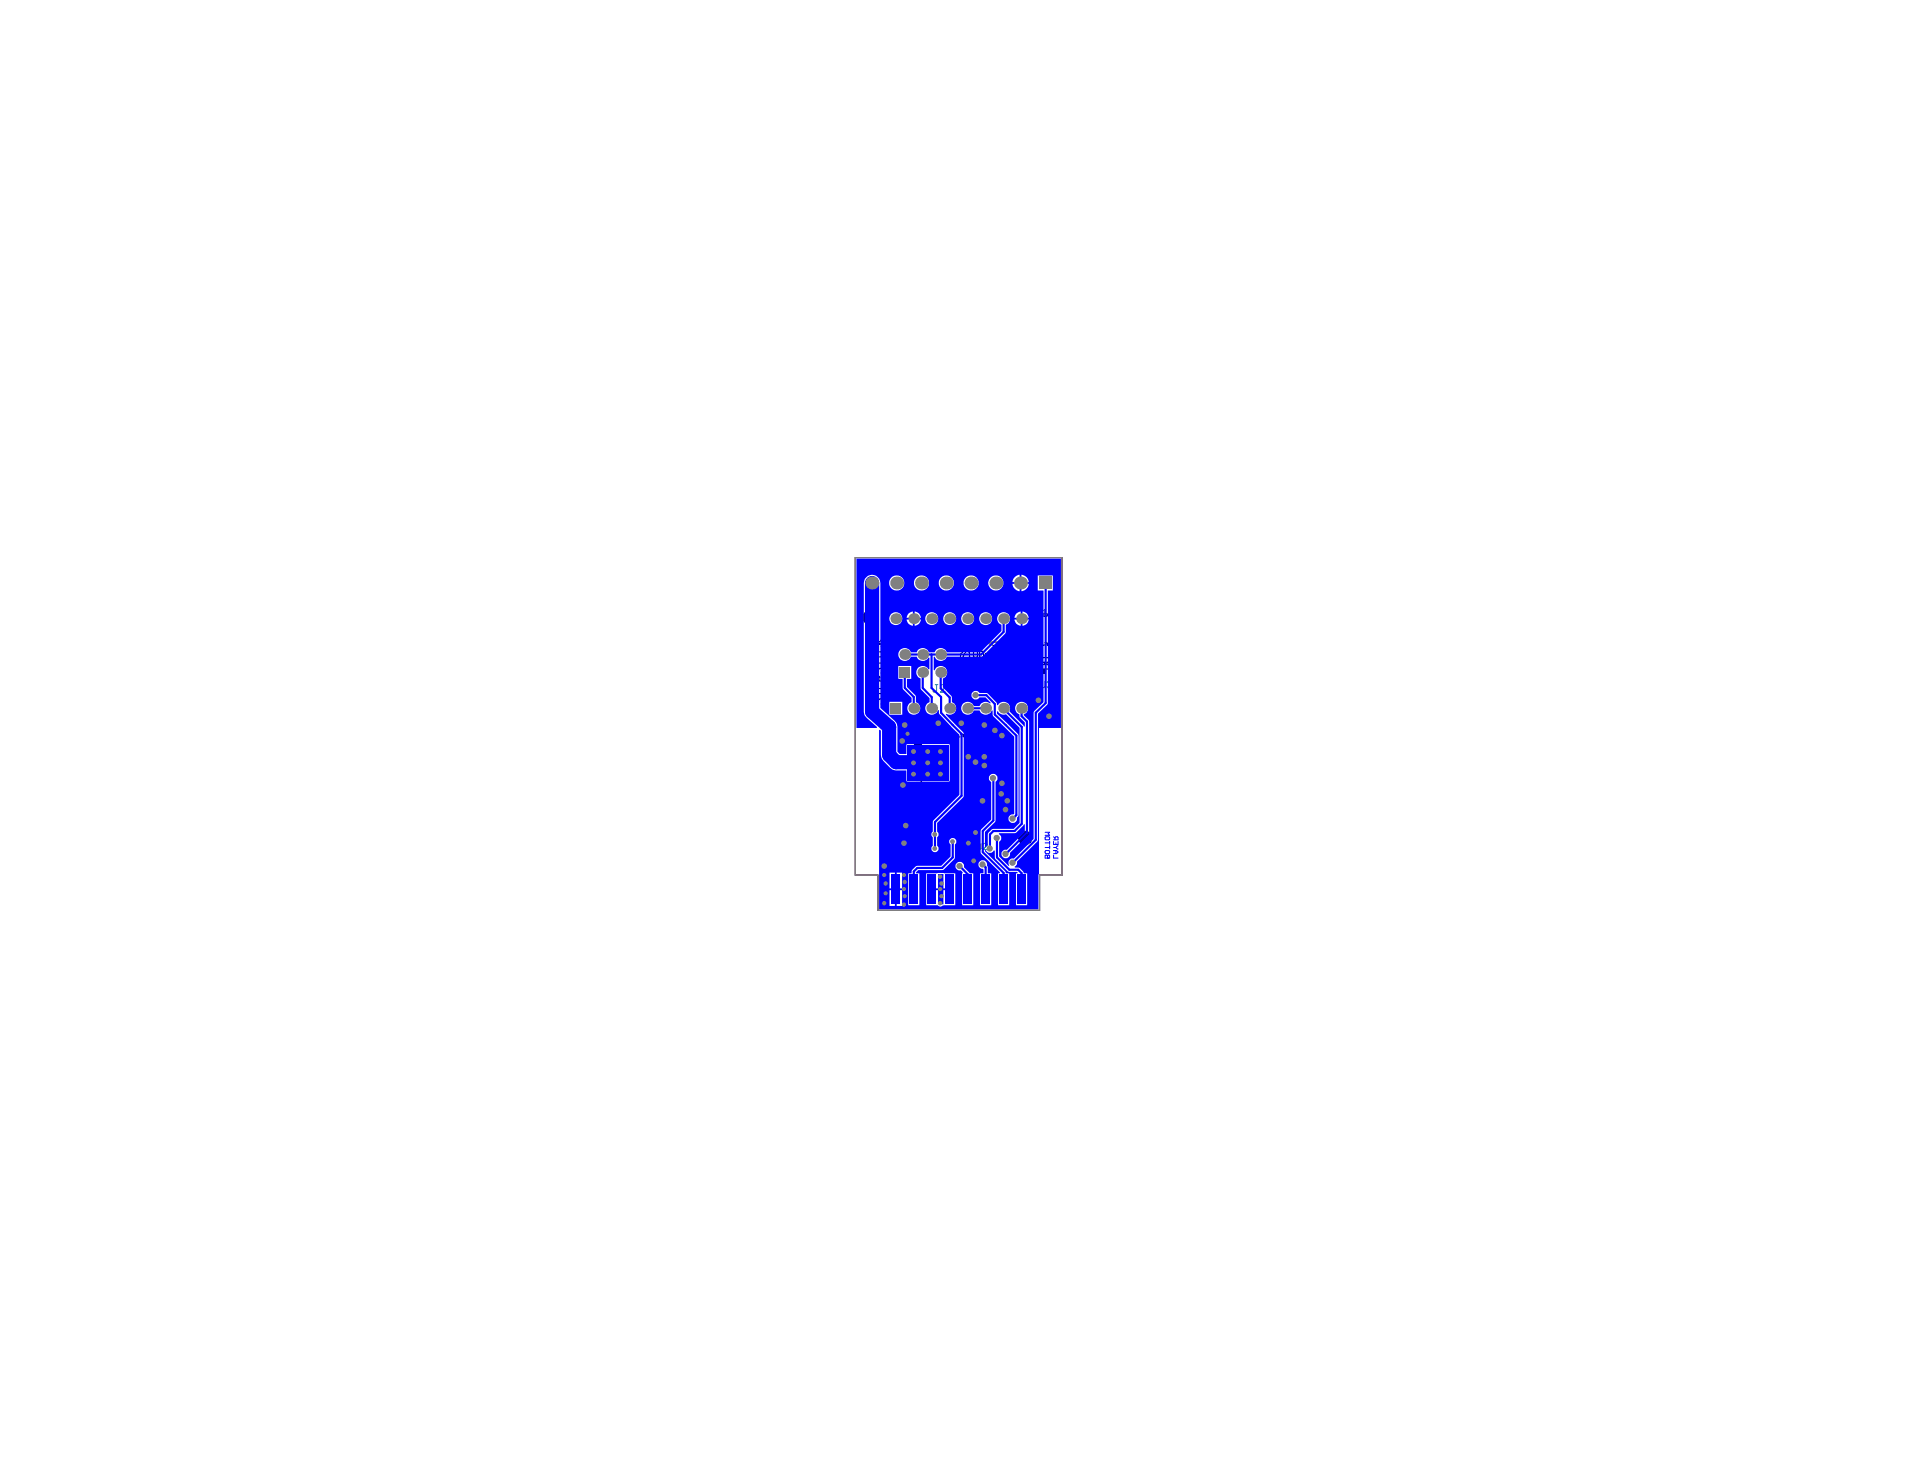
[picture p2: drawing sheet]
<svg xmlns="http://www.w3.org/2000/svg" width="271mm" height="208mm" viewBox="0 0 271 208" stroke-linecap="round" stroke-linejoin="round" font-family="sans-serif">
<g fill="#000">
<path d="M140.9 91.7a3 3 0 0 1 0 4.3zM128.7 105.5l.5-.5h.7v5.1h-.7l-.5-.4z"/>
<circle cx="122.7" cy="87.1" r="1.01"/>
<circle cx="144.7" cy="118.2" r="1.01"/>
</g>
<path d="M120.7 78.7h29.2v44.8h-3.2v5h-22.8v-5h-3.2z" fill="none" stroke="#808080" stroke-width=".14"/>
<path d="M128.7 105.5l.5-.5h.7v5.1h-.7l-.5-.4zM130 104.3v6.5" fill="none" stroke="#000" stroke-width=".2"/>
<path d="M146 92.8h2.8v1.6h-2.8zM133.7 117.4v2.8M135.2 117.4v2.8" fill="none" stroke="#000" stroke-width=".15"/>
<g fill="none" stroke="#000" stroke-width=".14">
<path d="M123.4 93.6h1.1M123.4 90.9h1.1M123.4 92.5v.4M123.4 93.2v.8M123.4 96.5v.7h1.1v-.7M123.4 97.5v.7M123.4 97.9h1.1M123.4 92.7h1.1M123.4 90.2l.7 .7M123.6 98.6l-.2 .2v.3l.2 .2h.2l.2-.2v-.3l.1-.2h.2l.2 .2v.3l-.2 .2M123.6 91.2l-.2 .2v.4l.2 .2h.7l.2-.2v-.4l-.2-.2M123.6 94.3l-.2 .2v.3l.2 .2h.2l.2-.2v-.3l.1-.2h.2l.2 .2v.3l-.2 .2"/>
<path d="M124 96.8v.4M124.1 96.1v-.6l-.1-.1h-.4l-.2 .1v.6h1.1M124.5 92.5v.4M124.5 90.2l-.5 .5M136.7 92.8h.2M136.8 91.9h.1M136.8 91.9v.9M136.8 91.9l-.1 .2M137.2 90.6h4.8v6.5h-4.8l-1.7-1.7v-3.1zM137.4 92.1l.1-.2h.3l.1 .2v.5l-.1 .2h-.3l-.1-.2zM138.2 92.1l.2-.2h.3l.1 .2v.5l-.1 .2h-.3l-.2-.2zM139.1 92.2v.4l.1 .2h.5v-.6"/>
<path d="M139.9 92.3h.4M140.5 91.9h-.6v.9M140.9 91.6v4.5M143 95h.1M143 93.6h.1M143 93.2h.3v.1l-.3 .1zM143 95h.3M143 94.2v.2h.3M143 93.6h.3M143 93.6v.1M143 92.8h.2l.1 .2-.3 .1M143.1 94.5h.2v.2h-.2"/>
<path d="M143.2 94.3v.1M143.3 93.6v.1M143.3 94.9v.1M146.4 93.8v-.4l.1 .2 .1-.2v.4M146.8 93.4h.1M146.8 93.8h.1M146.8 93.4v.4M147 90.9h-.2l.2-.2v.4M147.1 91l.1 .1zM147.3 93.5l-.1-.1-.2 .1 .1 .3 .2-.1M147.3 86.9h.1M147.3 86.6h.1"/>
<path d="M147.3 86.6v.3M147.4 90.7h.3l-.3 .4M147.6 86.6h.2l-.1 .3h-.1zM147.6 93.4h-.2v.2h.2v.1h-.2M147.7 93.5l.2-.1 .1 .2-.3 .2h.3M147.8 90.7v.4M147.8 90.9l.2 .2M148 90.7l-.2 .2M148.1 93.4l.2 .1v.3l-.2-.1zM148.2 86.7l.1 .2h.2v-.2M148.5 91.1h.1M148.5 90.7h.1"/>
<path d="M148.5 90.7v.4M148.5 90.7v.1M148.6 86.8h.1M148.6 93.4h-.2v.2h.2v.2l-.2-.1M148.7 90.7h.1zM148.8 86.6h-.2v.3M149 91v.1zM149 90.7l-.3 .3M130.2 116.7h.1M130.2 116.4h.1M130.2 116.4v.3M130.2 101.5h.2"/>
<path d="M130.3 101.2h.1M130.3 101.2v.3M130.3 101.2h-.1M130.5 116.4h.2l-.1 .3-.1-.1zM130.5 101.2h.3l-.1 .3h-.2zM130.8 116.4v.3M130.9 101.2h.2l-.1 .3h-.1zM131 116.5l-.2 .1 .2 .1M131.2 101.2v.3M131.3 101.4l.2 .1M131.5 101.2l-.3 .2M132.5 103.8h.2"/>
<path d="M132.8 103.6h-.3v.4M132.9 103.7h.2v.3l-.2-.1zM133 103.9l.1 .1M133.2 103.6l.3 .1-.1 .3h-.2zM133.6 104h.1M133.6 103.6h.1M133.6 103.6v.4M133.6 103.6v.1M133.9 103.7l.1-.1 .1 .2M134 103.8h.1M134 103.8v.2l-.1-.1M134.1 103.8h.1"/>
<path d="M134.1 103.8h-.1M134.4 103.6v.4l-.2-.4v.4M134.6 103.7h.2l-.1 .3-.1-.1zM134.9 103.8h.2v.2h-.1zM135.1 103.6l-.2 .2M135.3 103.6v.4h.2M135.6 103.6h.2M135.7 103.6v.4M135.9 104v-.4l.1 .2 .2-.2v.4M139.3 107.3h.1M139.3 106.9l.3-.1v.2l-.3 .1zM139.3 107.3h.3"/>
<path d="M139.3 107.3v.1M139.3 106.7h.3M139.3 106.5l.2 .2M139.6 107.2v.2M139.6 106.5l-.1 .2M128.9 120.9h.2M129 120.5h.1M129 120.5v.4M129 120.5l-.1 .1M129.2 120.6l.1-.1 .1 .1v.3l-.2-.1zM129.6 120.5v.4M129.8 120.7l-.2 .1 .2 .1"/>
<circle cx="138.8" cy="93.9" r="3.1"/>
</g>
<g fill="#000">
<path d="M135.1 93.5h.6v.7h-.6z" fill-rule="evenodd"/>
<path d="M141.8 93.5h.6v.7h-.6z" fill-rule="evenodd"/>
<path d="M146.2 92.1h.5v.7h-.5z" fill-rule="evenodd"/>
<path d="M146.2 94.5h.5v.6h-.5z" fill-rule="evenodd"/>
<path d="M147.1 94.5h.5v.6h-.5z" fill-rule="evenodd"/>
<path d="M148.1 92.1h.5v.7h-.5z" fill-rule="evenodd"/>
<path d="M148.1 94.5h.5v.6h-.5z" fill-rule="evenodd"/>
<path d="M133 119.5h.6v.5h-.6z" fill-rule="evenodd"/>
<path d="M133 118.6h.6v.5h-.6z" fill-rule="evenodd"/>
<path d="M133 117.6h.6v.5h-.6z" fill-rule="evenodd"/>
<path d="M135.2 119.5h.6v.5h-.6z" fill-rule="evenodd"/>
<path d="M135.2 117.6h.6v.5h-.6z" fill-rule="evenodd"/>
<path d="M135.2 118.6h.6v.5h-.6z" fill-rule="evenodd"/>
<path d="M136.3 109.4h2.9v.9h-2.9z" fill-rule="evenodd"/>
<path d="M136.3 104.9h2.9v.8h-2.9z" fill-rule="evenodd"/>
</g>
<g fill="none" stroke="#008080" stroke-width=".14">
<path d="M132 96.6h.3M132.2 96.6v.9l-.2 .2h-.2l-.2-.2M132.7 96.8l.2-.2h.4l.1 .2v.2l-.7 .7h.7M139.2 89.4l-.2-.1h-.3l-.1 .1v.6l.1 .1h.3l.2-.1M139.6 89.7l-.2-.2 .2-.2h.3l.1 .1-.1 .3M139.6 89.7l-.2 .2 .2 .2h.3l.1-.1-.1-.3M139.6 89.7h.3M143.9 95.9l-.2-.1h-.3l-.1 .1v.6l.1 .1h.3l.2-.1M144 90.1h.5l.1-.1v-.3l-.1-.2h-.5v.9M144.1 95.9l.2-.1h.3l.1 .1v.1l-.6 .6h.6M144.3 90.1l.3 .3M145 90l-.1-.2 .1-.3h.3l.2 .2-.2 .3"/>
<path d="M145 90l-.1 .1 .1 .3h.3l.2-.1-.2-.3M145 90h.3M146.9 96.2v.7l.1 .1h.3l.2-.1v-.7M147 86.2l-.2-.2h-.2l-.2 .2v.5l.2 .2h.2l.2-.2M147.3 86.9h.3M147.4 86h.1M147.4 86v.9M147.4 86l-.1 .2M147.7 96.3l.2-.1h.3l.1 .3M148 96.6h.2M148.2 96.6l.1 .2-.1 .2h-.3l-.2-.1M148.3 96.5h.1"/>
<path d="M148.3 96.5l-.1 .1M126.5 117.9h.4l.1-.2v-.3l-.1-.1h-.4v.9M126.8 117.9l.2 .3M127.9 117.3h-.6v.4l.3-.1 .3 .1v.3l-.1 .2h-.3l-.2-.2M128.4 119.9h-.6l.4-.4v.9M132.4 103.5h.5l.1-.2v-.3l-.1-.1h-.5v.8M132.7 103.5l.3 .2M133.3 103.7h.3M133.5 102.9h.1M133.5 102.9l-.2 .1M133.5 102.9v.8M136.3 103.1l.2-.2h.3l.1 .2v.5l-.1 .2h-.3l-.2-.2z"/>
<path d="M136.6 103.5l.3 .3M137.2 103.8h.3M137.4 102.9h.1M137.4 102.9v.9M137.4 102.9l-.2 .2M137.8 119v.7l.2 .2h.3l.1-.2v-.7M138.7 119.2l.2-.2h.2l.2 .2v.1l-.6 .6h.6M140 105.3h.5l.1-.1v-.3l-.1-.2h-.5v.9M140.3 105.3l.3 .3M140.9 104.9l.1-.2h.3l.2 .3M141.2 105.2h.1M141.3 105.2l.2 .1-.2 .3h-.3l-.1-.2"/>
<path d="M141.5 105h.1M141.5 105l-.2 .2M126.9 120.1h.4l.2-.2v-.2l-.2-.2h-.4v.9M127.2 120.1l.3 .3"/>
</g>
<path d="M120.7 78.7h29.2v44.8h-3.2v5h-22.8v-5h-3.2z" fill="none" stroke="#800080" stroke-width=".14"/>
<g fill="#00f">
<path d="M132.4 123.3h.7v2.1h.9v.2h-.9v2h-.7v-2h-.9v-.2h.9z"/>
<path d="M128.1 105.2h5.8v4.9h-5.8z"/>
<path d="M120.9 78.8h28.8v23.9h-3.1l-.1 25.6h-22.5v-25.3h.2l.1 .1v3.4l.2 .6 1.4 1.5 .5 .1h1.5v1.6h6h.1v-.2v-5.1h-5.9h-.2v.2v1.2h-1l-.3-.3v-3.6l-.1-.4-.2-.4-2.1-1.8v-17.6a1.17 1.17 0 0 0-1.1-1.2 1.17 1.17 0 0 0-1.2 1.2v18.2l.1 .4 .3 .4 1.5 1.3-.1 .1h-2.8zM144.1 81.1v1h1.1a1.14 1.14 0 0 0-1.1-1zM143.2 81.4l-.2 .3-.1 .4h1v-1zM139.5 82.3a1.07 1.07 0 0 0 2.1 0 1.07 1.07 0 0 0-2.1 0zM136 82.3a1.07 1.07 0 0 0 2.1 0 1.07 1.07 0 0 0-2.1 0zM132.5 82.3a1.07 1.07 0 0 0 2.1 0 1.07 1.07 0 0 0-2.1 0zM129 82.3a1.07 1.07 0 0 0 2.1 0 1.07 1.07 0 0 0-2.1 0zM125.5 82.3a1.07 1.07 0 0 0 2.1 0 1.07 1.07 0 0 0-2.1 0zM144.1 82.4v1a1.14 1.14 0 0 0 1.1-1zM142.9 82.4a1.14 1.14 0 0 0 1 1v-1zM144.3 86.3v.9h.9a.96 .96 0 0 0-.9-.9zM143.4 86.6l-.3 .6h.9v-.9zM129.1 86.3v.9h.9a.96 .96 0 0 0-.9-.9zM128.2 86.6l-.3 .6h.9v-.9zM138.2 87.3a.91 .91 0 0 0 1.8 0 .91 .91 0 0 0-1.8 0zM135.6 87.3a.95 .95 0 0 0 1.9 0 .95 .95 0 0 0-1.9 0zM133.1 87.3a.91 .91 0 0 0 1.8 0 .91 .91 0 0 0-1.8 0zM130.6 87.3a.91 .91 0 0 0 1.8 0 .91 .91 0 0 0-1.8 0zM125.5 87.3a.91 .91 0 0 0 1.8 0 .91 .91 0 0 0-1.8 0zM144.3 87.4v.9a.96 .96 0 0 0 .9-.9zM143.1 87.4a.96 .96 0 0 0 .9 .9v-.9zM129.1 87.4v.9a.96 .96 0 0 0 .9-.9zM127.9 87.4a.96 .96 0 0 0 .9 .9v-.9zM127 91.7a.92 .92 0 0 0 .2 1.4 .92 .92 0 0 0 1.3-.4h.8a.92 .92 0 0 0 .8 .6 .92 .92 0 0 0 .9-.5h.1v1.6l-.1 .1a.92 .92 0 0 0-1.5-.2 .92 .92 0 0 0 .4 1.4v1.5l1.3 1.3v.6a.92 .92 0 0 0-.4 1.5 .92 .92 0 0 0 1.6-.4h.1v.6l2.9 2.9v8.5l-3.7 3.6-.1 1.5a.51 .51 0 0 0 0 .9v1.1a.51 .51 0 0 0 0 .8 .51 .51 0 0 0 .7 0 .51 .51 0 0 0-.1-.8v-1.1a.51 .51 0 0 0 0-.9v-1.2l3.8-3.8v-8.9l-2.5-2.6v-.1a.92 .92 0 0 0 1.3-.4 .92 .92 0 0 0-.5-1.2l-.1-.9-1.1-1.2v-1.3a.92 .92 0 0 0 .3-1.5 .92 .92 0 0 0-1.5 .4h-.1v-1.9h.1a.92 .92 0 0 0 .8 .6 .92 .92 0 0 0 .9-.6h4.9l.2-.1 3.1-3.2 .1-1.2a.91 .91 0 0 0 .5-1.4 .91 .91 0 0 0-1.5 0 .91 .91 0 0 0 .4 1.4v.8l-3 3.1h-4.7a.92 .92 0 0 0-.9-.7 .92 .92 0 0 0-.8 .7h-.8a.92 .92 0 0 0-.9-.7 .92 .92 0 0 0-.9 .7h-.8a.93 .93 0 0 0-1.5-.4zM125.5 99v1.9h1.8v-1.9zM126.8 94v1.8h.6v1.4l1.2 1.3v.6a.91 .91 0 0 0-.4 1.4 .91 .91 0 0 0 1.5 0 .91 .91 0 0 0-.5-1.4v-1l-1.2-1.2v-1.1h.6v-1.8zM146.4 81.2v2.1h.9v15.8l-1.4 1.4v17.9l-2.8 2.8a.6 .6 0 0 0-.7 .2 .6 .6 0 0 0 0 .7l-.1 .1-1.3-1.3v-2.1a.61 .61 0 0 0-.1-1.1l.1-.1 2.3-.1 1.2-1.2h.1v1.1l-2.5 2.5a.61 .61 0 0 0-.8 .6 .61 .61 0 0 0 .7 .6 .61 .61 0 0 0 .5-.7l2.7-2.9v-15.7l-.1-.2-.6-.7v-.1a.91 .91 0 0 0 .4-1.4 .91 .91 0 0 0-1.5 0 .91 .91 0 0 0 .5 1.4v.5l.7 .6v.6h-.1l-2.1-2.1a.92 .92 0 0 0-.4-1.3 .92 .92 0 0 0-1.2 .4h-.1l-.1-.3-1.2-1.3-1.2-.1a.61 .61 0 0 0-.9-.2 .61 .61 0 0 0 0 1 .61 .61 0 0 0 .9-.2h.9l.7 .8-.1 .1a.97 .97 0 0 0-1.5 .3h-.8a.91 .91 0 0 0-1.4-.4 .91 .91 0 0 0 0 1.5 .91 .91 0 0 0 1.4-.5h.8a.92 .92 0 0 0 .9 .7 .92 .92 0 0 0 .8-.7l.2 .1 .1 .8 2.9 2.8v10.9l-.1 .1a.61 .61 0 0 0-.7 .6 .61 .61 0 0 0 .7 .6 .61 .61 0 0 0 .5-.7l.2-.4v-11.2l-.1-.2-2.9-2.9v-.3h.1a.87 .87 0 0 0 1.2 .4l1.9 1.9v13.4l-.9 .9h-3.1l-.5 .6v1.6l-.3 .3h-.1v-2.1l1.4-1.4 .1-.2v-5.5a.6 .6 0 0 0 .1-.9 .6 .6 0 0 0-.9 0 .6 .6 0 0 0 .2 .9v5.3l-1.5 1.5v3.2l.1 .2 2.6 2.6v.1h-.3v4.5h1.6v-4.5h-.5l-.1-.2-2.8-2.9v-.1l.1-.1a.61 .61 0 0 0 .6 .5 .61 .61 0 0 0 .6-.4l.1 .1 .1 1.1 1.7 1.8h1.3l.1 .1v.1h-.2v4.5h1.5v-4.5h-.4l-.1-.2-.5-.5-.7-.1v-.1a.55 .55 0 0 0 .3-.7l2.9-2.9 .1-.2v-17.8l1.4-1.4v-16h.7v-2.1zM126.5 123.1v2.3h.8v-2.3zM125.5 123.1v2.3h.8v-2.3zM138.2 121.6a.6 .6 0 0 0-.1 .6 .6 .6 0 0 0 .6 .4l.1 .1v.5h-.5v4.5h1.6v-4.5h-.5l-.1-1a.65 .65 0 0 0-.3-.7 .65 .65 0 0 0-.8 .1zM135 121.8a.6 .6 0 0 0-.1 .7 .6 .6 0 0 0 .7 .3l.3 .3-.1 .1v4.5h1.5v-4.5h-.5l-.8-.8a.6 .6 0 0 0-.3-.7 .6 .6 0 0 0-.7 .1zM128.2 123.2v4.5h1.5v-4.5h-.5v-.1l.4-.3h3.3l.3-.1 1.5-1.6v-1.9a.51 .51 0 0 0 .1-.8 .51 .51 0 0 0-.7 0 .51 .51 0 0 0 0 .8v1.7l-1.3 1.3h-3.5l-.6 .6-.1 .4zM126.5 125.6v2.2h.8v-2.2zM125.5 125.6v2.2h.8v-2.2zM130.7 123.2v4.5h1.6a.59 .59 0 0 0 .8 .1l1.7-.1v-4.5z"/>
</g>
<g fill="none" stroke="#00f" stroke-width=".3">
<path d="M127.7 94.9v2.2l1.2 1.3v1.5M130.2 94.9v2.2l1.3 1.3v1.5M131.5 92.4v4.7l1.3 1.3v2.2l2.9 3v8.7l-3.8 3.7v3.7M132.7 94.9v2.2l1.3 1.3v1.5M136.5 99.9h2.6M137.7 98.1h1.5l1.2 1.2v1.5l3 3v11.2l-.5 .5M141.6 87.3v1.9l-3.1 3.2h-10.8M141.6 99.9l2.6 2.7v13.7l-1 1h-3l-.5 .4v2M144.2 99.9v1.2l.7 .7v15.7l-3 3M147.5 82.3l.1 16.9-1.4 1.4v17.9l-3.3 3.2M134.4 118.8v2.2l-1.5 1.5h-3.5l-.5 .5v2.5M140.2 109.8v6l-1.5 1.5v3l2.9 2.9v2.3"/>
<path d="M140.7 118.3v2.7l1.7 1.7h1.3l.5 .5v2.3M135.4 122.2l1.1 1.2v2.1M138.7 122l.4 .4v3.1"/>
</g>
<path d="M129.2 105.8l-.3 .3" fill="none" stroke="#00f" stroke-width=".51"/>
<path d="M123.1 82.3v18.1l2.4 2.2v3.9l1 1.1h2.3l.1 .1" fill="none" stroke="#00f" stroke-width="2"/>
<g fill="none" stroke="#00f" stroke-width=".14">
<path d="M147.5 118.2l.1-.1h.4l.1 .3-.1 .1h-.4zM147.5 119.6h.6M147.5 118.9h.6M147.5 117.4h.6l-.2 .2 .2 .3h-.6M148.1 118.7v.5M148.1 119.4v.4M148.7 118.7v.5h.6v-.5M148.7 119.6h.3M148.7 118.5h.6v-.3l-.3-.1-.1 .1v.3M148.7 118.1l.2 .2M149 118.9v.3M149 119.6l.3 .2"/>
<path d="M149.3 119.4l-.3 .2M147.5 120.8l.1-.1 .2 .1 .2-.1 .1 .1v.3h-.6zM147.5 120.1l.1-.1h.4l.1 .3-.1 .2h-.4zM147.8 121.1h.1M147.8 120.8v.3M148.7 120.7v.4h.6M148.7 120h.4l.2 .2-.2 .3h-.4M149 120v.5"/>
</g>
<g fill="#808080">
<circle cx="132.7" cy="125.4" r=".3"/>
<circle cx="132.9" cy="126.5" r=".3"/>
<circle cx="132.7" cy="127.4" r=".32"/>
<circle cx="132.9" cy="124.7" r=".32"/>
<circle cx="132.7" cy="123.7" r=".32"/>
<circle cx="127.6" cy="123.5" r=".29"/>
<circle cx="125" cy="124.7" r=".3"/>
<circle cx="127.6" cy="125.4" r=".29"/>
<circle cx="127.7" cy="126.5" r=".29"/>
<circle cx="127.5" cy="127.6" r=".3"/>
<circle cx="127.6" cy="124.5" r=".3"/>
<circle cx="124.8" cy="127.4" r=".3"/>
<circle cx="125" cy="126.1" r=".29"/>
<circle cx="124.8" cy="123.5" r=".29"/>
<circle cx="127.4" cy="110.8" r=".39"/>
<circle cx="132.4" cy="102.1" r=".39"/>
<circle cx="138.9" cy="102.3" r=".39"/>
<circle cx="142.1" cy="113" r=".39"/>
<circle cx="140.4" cy="103.1" r=".39"/>
<circle cx="136.6" cy="106.8" r=".39"/>
<circle cx="137.7" cy="107.5" r=".39"/>
<circle cx="138.9" cy="106.8" r=".39"/>
<circle cx="138.9" cy="108" r=".39"/>
<circle cx="141.4" cy="110.5" r=".39"/>
<circle cx="138.6" cy="113" r=".39"/>
<circle cx="141.4" cy="103.8" r=".39"/>
<circle cx="127.7" cy="102.3" r=".39"/>
<circle cx="137.7" cy="117.5" r=".34"/>
<circle cx="137.4" cy="121.5" r=".34"/>
<circle cx="136.6" cy="119" r=".34"/>
<circle cx="127.3" cy="104.6" r=".39"/>
<circle cx="127.6" cy="119" r=".39"/>
<circle cx="146.5" cy="98.8" r=".39"/>
<circle cx="141.3" cy="112" r=".39"/>
<circle cx="128.1" cy="103.5" r=".29"/>
<circle cx="124.8" cy="122.2" r=".39"/>
<circle cx="127.8" cy="116.5" r=".39"/>
<circle cx="148" cy="101.1" r=".39"/>
<circle cx="141.9" cy="114.2" r=".39"/>
<circle cx="135.6" cy="102.1" r=".39"/>
<circle cx="134.4" cy="118.7" r=".34"/>
<circle cx="141.9" cy="120.5" r=".44"/>
<circle cx="142.9" cy="121.7" r=".44"/>
<circle cx="135.4" cy="122.2" r=".44"/>
<circle cx="140.6" cy="118.2" r=".44"/>
<circle cx="139.7" cy="119.7" r=".44"/>
<circle cx="138.6" cy="122" r=".44"/>
<circle cx="140.1" cy="109.8" r=".44"/>
<circle cx="137.7" cy="98.1" r=".44"/>
<circle cx="142.9" cy="115.5" r=".44"/>
<circle cx="132.7" cy="106.1" r=".34"/>
<circle cx="132.7" cy="109.2" r=".34"/>
<circle cx="128.9" cy="109.2" r=".34"/>
<circle cx="128.9" cy="106.1" r=".34"/>
<circle cx="130.9" cy="107.6" r=".34"/>
<circle cx="130.9" cy="106.1" r=".34"/>
<circle cx="130.9" cy="109.2" r=".34"/>
<circle cx="128.9" cy="107.6" r=".34"/>
<circle cx="132.7" cy="107.6" r=".34"/>
<circle cx="131.9" cy="119.7" r=".34"/>
<circle cx="131.9" cy="117.7" r=".34"/>
<circle cx="128.9" cy="99.9" r=".76"/>
<circle cx="132.7" cy="92.4" r=".76"/>
<circle cx="132.7" cy="94.9" r=".76"/>
<circle cx="139.1" cy="99.9" r=".76"/>
<circle cx="128.9" cy="87.3" r=".76"/>
<circle cx="139.1" cy="87.3" r=".76"/>
<circle cx="127.7" cy="92.4" r=".76"/>
<circle cx="123" cy="82.3" r=".91"/>
<circle cx="126.5" cy="82.3" r=".91"/>
<circle cx="134" cy="99.9" r=".76"/>
<circle cx="131.5" cy="99.9" r=".76"/>
<circle cx="130.2" cy="92.4" r=".76"/>
<circle cx="130.2" cy="94.9" r=".76"/>
<circle cx="130" cy="82.3" r=".91"/>
<circle cx="133.5" cy="82.3" r=".91"/>
<circle cx="144.2" cy="99.9" r=".76"/>
<circle cx="141.6" cy="99.9" r=".76"/>
<circle cx="140.5" cy="82.3" r=".91"/>
<circle cx="144" cy="82.3" r=".91"/>
<circle cx="126.4" cy="87.3" r=".76"/>
<circle cx="131.5" cy="87.3" r=".76"/>
<circle cx="134" cy="87.3" r=".76"/>
<circle cx="141.6" cy="87.3" r=".76"/>
<circle cx="144.2" cy="87.3" r=".76"/>
<circle cx="136.5" cy="99.9" r=".76"/>
<circle cx="137" cy="82.3" r=".91"/>
<circle cx="136.5" cy="87.3" r=".76"/>
</g>
<g fill="#808080">
<path d="M125.6 99.2h1.6v1.5h-1.6z" fill-rule="evenodd"/>
<path d="M126.9 94.1h1.5v1.5h-1.5z" fill-rule="evenodd"/>
<path d="M146.6 81.4h1.8v1.8h-1.8z" fill-rule="evenodd"/>
</g>
<g fill="#00f">
<path d="M128.3 123.4h1.3v4.2h-1.3z" fill-rule="evenodd"/>
<path d="M138.5 123.4h1.2v4.2h-1.2z" fill-rule="evenodd"/>
<path d="M125.8 123.4h1.2v4.2h-1.2z" fill-rule="evenodd"/>
<path d="M133.4 123.4h1.2v4.2h-1.2z" fill-rule="evenodd"/>
<path d="M130.8 123.4h1.3v4.2h-1.3z" fill-rule="evenodd"/>
<path d="M143.5 123.4h1.3v4.2h-1.3z" fill-rule="evenodd"/>
<path d="M141 123.4h1.3v4.2h-1.3z" fill-rule="evenodd"/>
<path d="M135.9 123.4h1.3v4.2h-1.3z" fill-rule="evenodd"/>
</g>
<path d="M120.7 78.7h29.2v44.8h-3.2v5h-22.8v-5h-3.2z" fill="none" stroke="#808080" stroke-width=".14"/>
</svg>
